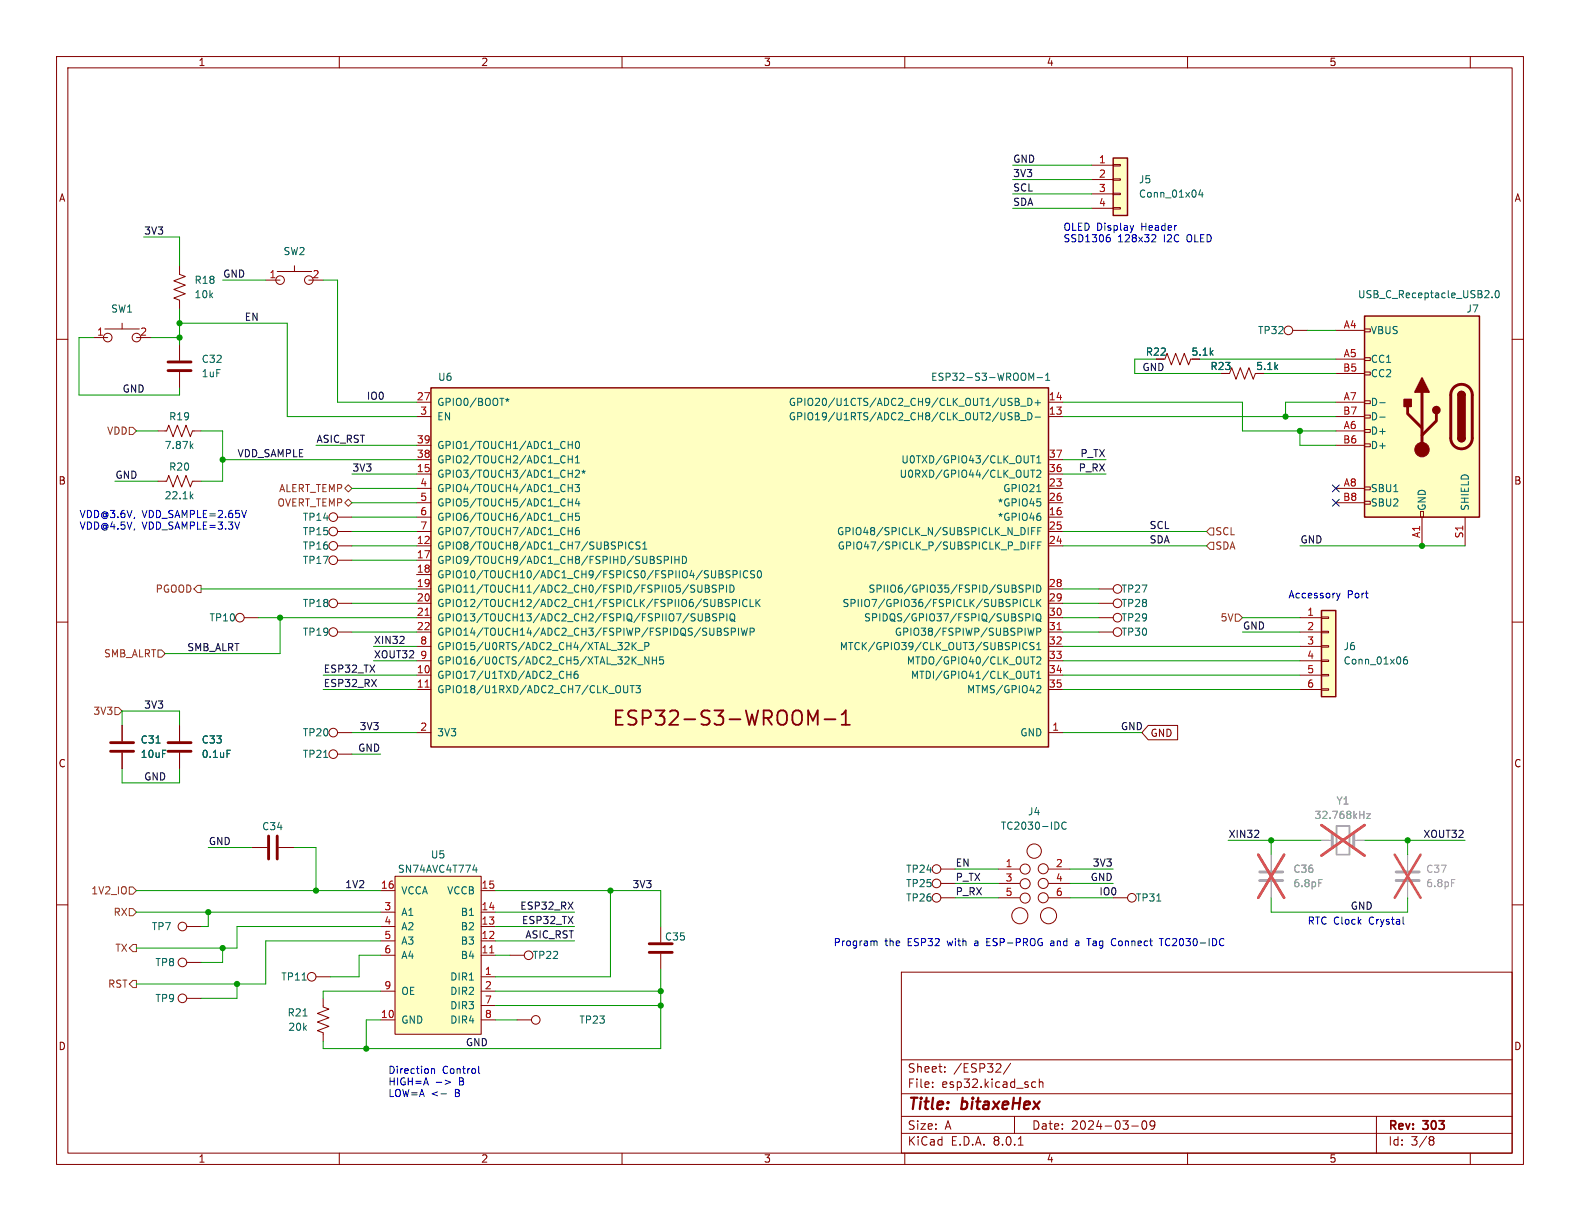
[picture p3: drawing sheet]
<svg xmlns="http://www.w3.org/2000/svg" width="279mm" height="216mm" viewBox="0 0 279 216" stroke-linecap="round" stroke-linejoin="round" font-family="sans-serif">
<defs><g id="words">
<text font-size="3.5" fill="#840000" x="108.1" y="128.7">ESP32-S3-WROOM-1</text>
<g font-size="2.8" fill="#840000">
<text x="160.4" y="196.8">Title:</text>
<text x="170.1" y="196.8">bitaxeHex</text>
</g>
<g font-size="2.1" fill="#840000">
<text x="160.4" y="189.9">Sheet:</text>
<text x="168.6" y="189.9">/ESP32/</text>
<text x="160.4" y="192.6">File:</text>
<text x="166.5" y="192.6">esp32.kicad_sch</text>
<text x="160.4" y="202.8">KiCad</text>
<text x="160.4" y="200">Size:</text>
<text x="167.1" y="200">A</text>
<text x="168.1" y="202.8">E.D.A.</text>
<text x="175.7" y="202.8">8.0.1</text>
<text x="182.4" y="200">Date:</text>
<text x="189.4" y="200">2024-03-09</text>
<text x="245.4" y="200.2">Rev:</text>
<text x="245.4" y="202.8">Id:</text>
<text x="249.5" y="202.8">3/8</text>
<text x="251.8" y="200.2">303</text>
</g>
<g font-size="1.8" fill="#840000">
<text x="35" y="11.9">1</text>
<text x="85" y="11.9">2</text>
<text x="135" y="11.9">3</text>
<text x="185" y="11.9">4</text>
<text x="235" y="11.9">5</text>
<text x="10.3" y="35.9">A</text>
<text x="267.7" y="35.9">A</text>
<text x="202.5" y="63.1">R22</text>
<text x="210.6" y="63.1">5.1k</text>
<text x="214" y="65.6">R23</text>
<text x="222" y="65.6">5.1k</text>
<text x="10.3" y="85.9">B</text>
<text x="267.7" y="85.9">B</text>
<text x="203.4" y="130.5">GND</text>
<text x="10.3" y="135.9">C</text>
<text x="267.7" y="135.9">C</text>
<text x="10.3" y="185.9">D</text>
<text x="267.7" y="185.9">D</text>
<text x="35" y="205.8">1</text>
<text x="85" y="205.8">2</text>
<text x="135" y="205.8">3</text>
<text x="185" y="205.8">4</text>
<text x="235" y="205.8">5</text>
</g>
<g font-size="1.8" fill="#0f0f0f">
<text x="179.1" y="28.9">GND</text>
<text x="179.1" y="31.4">3V3</text>
<text x="179.1" y="33.9">SCL</text>
<text x="25.4" y="41.6">3V3</text>
<text x="179.1" y="36.5">SDA</text>
<text x="39.4" y="49.2">GND</text>
<text x="43.2" y="56.8">EN</text>
<text x="201.9" y="65.7">GND</text>
<text x="21.6" y="69.5">GND</text>
<text x="64.8" y="70.8">IO0</text>
<text x="41.9" y="80.9">VDD_SAMPLE</text>
<text x="55.9" y="78.4">ASIC_RST</text>
<text x="62.2" y="83.5">3V3</text>
<text x="190.7" y="83.5">P_RX</text>
<text x="191" y="80.9">P_TX</text>
<text x="20.3" y="84.7">GND</text>
<text x="203.2" y="93.6">SCL</text>
<text x="203.2" y="96.2">SDA</text>
<text x="229.9" y="96.2">GND</text>
<text x="66" y="114">XIN32</text>
<text x="219.7" y="111.4">GND</text>
<text x="33" y="115.2">SMB_ALRT</text>
<text x="57.1" y="119">ESP32_TX</text>
<text x="66" y="116.5">XOUT32</text>
<text x="25.4" y="125.4">3V3</text>
<text x="57.1" y="121.6">ESP32_RX</text>
<text x="63.5" y="129.2">3V3</text>
<text x="198.1" y="129.2">GND</text>
<text x="63.2" y="133">GND</text>
<text x="25.4" y="138.1">GND</text>
<text x="36.8" y="149.5">GND</text>
<text x="217.2" y="148.2">XIN32</text>
<text x="251.6" y="148.2">XOUT32</text>
<text x="168.9" y="155.9">P_TX</text>
<text x="168.9" y="153.3">EN</text>
<text x="192.8" y="155.9">GND</text>
<text x="193.1" y="153.3">3V3</text>
<text x="61" y="157.1">1V2</text>
<text x="91.9" y="160.9">ESP32_RX</text>
<text x="111.8" y="157.1">3V3</text>
<text x="168.9" y="158.4">P_RX</text>
<text x="194.3" y="158.4">IO0</text>
<text x="238.8" y="160.9">GND</text>
<text x="92.2" y="163.5">ESP32_TX</text>
<text x="92.8" y="166">ASIC_RST</text>
<text x="82.3" y="185.1">GND</text>
</g>
<g font-size="1.8" fill="#a90000">
<text x="194.2" y="29">1</text>
<text x="194.2" y="31.5">2</text>
<text x="194.2" y="34">3</text>
<text x="194.2" y="36.6">4</text>
<text x="47.6" y="49.3">1</text>
<text x="55.2" y="49.3">2</text>
<text x="17.1" y="59.4">1</text>
<text x="24.7" y="59.4">2</text>
<text x="237.5" y="58.2">A4</text>
<text x="237.4" y="65.8">B5</text>
<text x="237.5" y="63.2">A5</text>
<text x="73.6" y="70.9">27</text>
<text x="185.4" y="70.9">14</text>
<text x="237.5" y="70.9">A7</text>
<text x="74.2" y="73.4">3</text>
<text x="185.4" y="73.4">13</text>
<text x="237.4" y="73.4">B7</text>
<text x="237.5" y="75.9">A6</text>
<text x="73.6" y="83.6">15</text>
<text x="73.6" y="81">38</text>
<text x="73.6" y="78.5">39</text>
<text x="185.4" y="83.6">36</text>
<text x="185.4" y="81">37</text>
<text x="237.4" y="78.5">B6</text>
<text x="74.2" y="86.1">4</text>
<text x="74.2" y="88.6">5</text>
<text x="185.4" y="86.1">23</text>
<text x="185.4" y="88.6">26</text>
<text x="237.4" y="88.6">B8</text>
<text x="237.5" y="86.1">A8</text>
<text x="74.2" y="91.2">6</text>
<text x="74.2" y="93.7">7</text>
<text x="185.4" y="91.2">16</text>
<text x="185.4" y="93.7">25</text>
<text x="251.2" y="95.2" transform="rotate(-90 251.2 95.2)">A1</text>
<text x="258.8" y="95.3" transform="rotate(-90 258.8 95.3)">S1</text>
<text x="73.6" y="96.3">12</text>
<text x="73.6" y="98.8">17</text>
<text x="73.6" y="101.3">18</text>
<text x="185.4" y="96.3">24</text>
<text x="73.6" y="103.9">19</text>
<text x="73.6" y="106.4">20</text>
<text x="185.4" y="103.9">28</text>
<text x="185.4" y="106.4">29</text>
<text x="73.6" y="109">21</text>
<text x="73.6" y="111.5">22</text>
<text x="185.4" y="109">30</text>
<text x="185.4" y="111.5">31</text>
<text x="231.1" y="109">1</text>
<text x="231.1" y="111.5">2</text>
<text x="73.6" y="119.1">10</text>
<text x="74.2" y="114">8</text>
<text x="74.2" y="116.6">9</text>
<text x="185.4" y="114">32</text>
<text x="185.4" y="116.6">33</text>
<text x="185.4" y="119.1">34</text>
<text x="231.1" y="114">3</text>
<text x="231.1" y="116.6">4</text>
<text x="231.1" y="119.1">5</text>
<text x="73.6" y="121.7">11</text>
<text x="185.4" y="121.7">35</text>
<text x="231.1" y="121.7">6</text>
<text x="74.2" y="129.3">2</text>
<text x="186" y="129.3">1</text>
<text x="177.7" y="153.4">1</text>
<text x="177.7" y="156">3</text>
<text x="186.6" y="153.4">2</text>
<text x="186.6" y="156">4</text>
<text x="67.3" y="157.2">16</text>
<text x="67.9" y="161">3</text>
<text x="85" y="161">14</text>
<text x="85" y="157.2">15</text>
<text x="177.7" y="158.5">5</text>
<text x="186.6" y="158.5">6</text>
<text x="67.9" y="163.6">4</text>
<text x="67.9" y="166.1">5</text>
<text x="85" y="166.1">12</text>
<text x="85" y="163.6">13</text>
<text x="67.9" y="168.7">6</text>
<text x="85" y="168.7">11</text>
<text x="85.7" y="172.5">1</text>
<text x="67.9" y="175">9</text>
<text x="85.7" y="175">2</text>
<text x="85.7" y="177.5">7</text>
<text x="67.3" y="180.1">10</text>
<text x="85.7" y="180.1">8</text>
</g>
<g font-size="1.8" fill="#006464">
<text x="201.3" y="32.6">J5</text>
<text x="201.3" y="35.2">Conn_01x04</text>
<text x="50" y="45.3">SW2</text>
<text x="34.3" y="52.9">10k</text>
<text x="34.3" y="50.4">R18</text>
<text x="240" y="52.9">USB_C_Receptacle_USB2.0</text>
<text x="19.6" y="55.5">SW1</text>
<text x="222.4" y="59.3">TP32</text>
<text x="242.3" y="59.3">VBUS</text>
<text x="259.2" y="55.5">J7</text>
<text x="35.6" y="64.4">C32</text>
<text x="242.3" y="64.4">CC1</text>
<text x="35.6" y="66.9">1uF</text>
<text x="77.2" y="72">GPIO0/BOOT*</text>
<text x="77.4" y="67.5">U6</text>
<text x="139.4" y="72">GPIO20/U1CTS/ADC2_CH9/CLK_OUT1/USB_D+</text>
<text x="164.5" y="67.5">ESP32-S3-WROOM-1</text>
<text x="242.3" y="72">D-</text>
<text x="242.3" y="66.9">CC2</text>
<text x="29.8" y="74.5">R19</text>
<text x="77.2" y="74.5">EN</text>
<text x="139.4" y="74.5">GPIO19/U1RTS/ADC2_CH8/CLK_OUT2/USB_D-</text>
<text x="242.3" y="77.1">D+</text>
<text x="242.3" y="74.5">D-</text>
<text x="29" y="79.6">7.87k</text>
<text x="29.8" y="83.4">R20</text>
<text x="77.2" y="82.1">GPIO2/TOUCH2/ADC1_CH1</text>
<text x="77.2" y="79.6">GPIO1/TOUCH1/ADC1_CH0</text>
<text x="159.3" y="82.1">U0TXD/GPIO43/CLK_OUT1</text>
<text x="242.3" y="79.6">D+</text>
<text x="29" y="88.5">22.1k</text>
<text x="77.2" y="84.7">GPIO3/TOUCH3/ADC1_CH2*</text>
<text x="77.2" y="87.2">GPIO4/TOUCH4/ADC1_CH3</text>
<text x="77.2" y="89.8">GPIO5/TOUCH5/ADC1_CH4</text>
<text x="159" y="84.7">U0RXD/GPIO44/CLK_OUT2</text>
<text x="176.3" y="89.8">*GPIO45</text>
<text x="177.3" y="87.2">GPIO21</text>
<text x="242.3" y="87.2">SBU1</text>
<text x="242.3" y="89.8">SBU2</text>
<text x="53.4" y="94.8">TP15</text>
<text x="53.4" y="92.3">TP14</text>
<text x="77.2" y="92.3">GPIO6/TOUCH6/ADC1_CH5</text>
<text x="77.2" y="94.8">GPIO7/TOUCH7/ADC1_CH6</text>
<text x="147.9" y="94.8">GPIO48/SPICLK_N/SUBSPICLK_N_DIFF</text>
<text x="176.3" y="92.3">*GPIO46</text>
<text x="252.3" y="90.4" transform="rotate(-90 252.3 90.4)">GND</text>
<text x="259.9" y="90.4" transform="rotate(-90 259.9 90.4)">SHIELD</text>
<text x="53.4" y="97.4">TP16</text>
<text x="53.4" y="99.9">TP17</text>
<text x="77.2" y="97.4">GPIO8/TOUCH8/ADC1_CH7/SUBSPICS1</text>
<text x="77.2" y="99.9">GPIO9/TOUCH9/ADC1_CH8/FSPIHD/SUBSPIHD</text>
<text x="148" y="97.4">GPIO47/SPICLK_P/SUBSPICLK_P_DIFF</text>
<text x="53.4" y="107.5">TP18</text>
<text x="77.2" y="102.5">GPIO10/TOUCH10/ADC1_CH9/FSPICS0/FSPIIO4/SUBSPICS0</text>
<text x="77.2" y="105">GPIO11/TOUCH11/ADC2_CH0/FSPID/FSPIIO5/SUBSPID</text>
<text x="77.2" y="107.5">GPIO12/TOUCH12/ADC2_CH1/FSPICLK/FSPIIO6/SUBSPICLK</text>
<text x="148.9" y="107.5">SPIIO7/GPIO36/FSPICLK/SUBSPICLK</text>
<text x="153.5" y="105">SPIIO6/GPIO35/FSPID/SUBSPID</text>
<text x="198.2" y="107.5">TP28</text>
<text x="198.2" y="105">TP27</text>
<text x="36.9" y="110.1">TP10</text>
<text x="53.4" y="112.6">TP19</text>
<text x="77.2" y="110.1">GPIO13/TOUCH13/ADC2_CH2/FSPIQ/FSPIIO7/SUBSPIQ</text>
<text x="77.2" y="112.6">GPIO14/TOUCH14/ADC2_CH3/FSPIWP/FSPIDQS/SUBSPIWP</text>
<text x="152.7" y="110.1">SPIDQS/GPIO37/FSPIQ/SUBSPIQ</text>
<text x="158.1" y="112.6">GPIO38/FSPIWP/SUBSPIWP</text>
<text x="198.2" y="112.6">TP30</text>
<text x="198.2" y="110.1">TP29</text>
<text x="77.2" y="115.2">GPIO15/U0RTS/ADC2_CH4/XTAL_32K_P</text>
<text x="77.2" y="117.7">GPIO16/U0CTS/ADC2_CH5/XTAL_32K_NH5</text>
<text x="148.4" y="115.2">MTCK/GPIO39/CLK_OUT3/SUBSPICS1</text>
<text x="160.3" y="117.7">MTDO/GPIO40/CLK_OUT2</text>
<text x="237.5" y="115.2">J6</text>
<text x="237.5" y="117.7">Conn_01x06</text>
<text x="77.2" y="120.2">GPIO17/U1TXD/ADC2_CH6</text>
<text x="77.2" y="122.8">GPIO18/U1RXD/ADC2_CH7/CLK_OUT3</text>
<text x="161" y="120.2">MTDI/GPIO41/CLK_OUT1</text>
<text x="170.9" y="122.8">MTMS/GPIO42</text>
<text x="24.8" y="131.7">C31</text>
<text x="35.6" y="131.7">C33</text>
<text x="53.4" y="130.4">TP20</text>
<text x="77.2" y="130.4">3V3</text>
<text x="180.3" y="130.4">GND</text>
<text x="24.8" y="134.2">10uF</text>
<text x="35.6" y="134.2">0.1uF</text>
<text x="53.4" y="134.2">TP21</text>
<text x="46.3" y="147">C34</text>
<text x="176.9" y="146.9">TC2030-IDC</text>
<text x="181.7" y="144.4">J4</text>
<text x="70.3" y="154.5">SN74AVC4T774</text>
<text x="76.1" y="152">U5</text>
<text x="160.1" y="154.5">TP24</text>
<text x="70.9" y="158.3">VCCA</text>
<text x="79" y="158.3">VCCB</text>
<text x="160.1" y="159.6">TP26</text>
<text x="160.1" y="157.1">TP25</text>
<text x="200.8" y="159.6">TP31</text>
<text x="26.7" y="164.7">TP7</text>
<text x="70.9" y="162.2">A1</text>
<text x="70.9" y="164.7">A2</text>
<text x="70.9" y="167.2">A3</text>
<text x="81.4" y="167.2">B3</text>
<text x="81.4" y="164.7">B2</text>
<text x="81.4" y="162.2">B1</text>
<text x="117.5" y="166.5">C35</text>
<text x="27.4" y="171">TP8</text>
<text x="49.6" y="173.6">TP11</text>
<text x="70.9" y="169.8">A4</text>
<text x="79.5" y="173.6">DIR1</text>
<text x="81.4" y="169.8">B4</text>
<text x="94.1" y="169.8">TP22</text>
<text x="27.4" y="177.4">TP9</text>
<text x="50.8" y="179.9">R21</text>
<text x="70.9" y="176.1">OE</text>
<text x="79.5" y="176.1">DIR2</text>
<text x="79.5" y="178.7">DIR3</text>
<text x="50.9" y="182.5">20k</text>
<text x="70.9" y="181.2">GND</text>
<text x="79.5" y="181.2">DIR4</text>
<text x="102.3" y="181.2">TP23</text>
</g>
<g font-size="1.8" fill="#0000c2">
<text x="188" y="40.9">OLED Display</text>
<text x="201.9" y="40.9">Header</text>
<text x="188" y="42.9">SSD1306</text>
<text x="197.7" y="42.9">128x32</text>
<text x="205.9" y="42.9">I2C</text>
<text x="210.2" y="42.9">OLED</text>
<text x="14" y="91.7">VDD@3.6V,</text>
<text x="14" y="93.7">VDD@4.5V,</text>
<text x="25.1" y="91.7">VDD_SAMPLE=2.65V</text>
<text x="25.1" y="93.7">VDD_SAMPLE=3.3V</text>
<text x="227.7" y="106">Accessory</text>
<text x="238.2" y="106">Port</text>
<text x="147.3" y="167.4">Program</text>
<text x="156.5" y="167.4">the</text>
<text x="160.6" y="167.4">ESP32</text>
<text x="167.8" y="167.4">with</text>
<text x="172.8" y="167.4">a</text>
<text x="175.1" y="167.4">ESP-PROG</text>
<text x="186.6" y="167.4">and</text>
<text x="193.6" y="167.4">Tag</text>
<text x="198" y="167.4">Connect</text>
<text x="206.8" y="167.4">TC2030-IDC</text>
<text x="231.1" y="163.6">RTC Clock</text>
<text x="242.2" y="163.6">Crystal</text>
<text x="68.6" y="190">Direction</text>
<text x="78.2" y="190">Control</text>
<text x="68.6" y="192">HIGH=A</text>
<text x="68.6" y="194.1">LOW=A</text>
<text x="76.2" y="194.1">&lt;-</text>
<text x="80.5" y="194.1">B</text>
<text x="81.3" y="192">B</text>
</g>
<g font-size="1.8" fill="#725600">
<text x="18.8" y="77.1">VDD</text>
<text x="49" y="89.8">OVERT_TEMP</text>
<text x="49.3" y="87.2">ALERT_TEMP</text>
<text x="214.8" y="94.8">SCL</text>
<text x="214.8" y="97.4">SDA</text>
<text x="27.4" y="105">PGOOD</text>
<text x="215.7" y="110.1">5V</text>
<text x="18.3" y="116.4">SMB_ALRT</text>
<text x="16.4" y="126.6">3V3</text>
<text x="16.1" y="158.3">1V2_IO</text>
<text x="20" y="162.2">RX</text>
<text x="20.3" y="168.5">TX</text>
<text x="19" y="174.9">RST</text>
</g>
<g font-size="1.8" fill="#989898">
<text x="236.2" y="142.5">Y1</text>
<text x="232.4" y="145">32.768kHz</text>
<text x="228.6" y="154.5">C36</text>
<text x="252.1" y="154.5">C37</text>
<text x="228.6" y="157.1">6.8pF</text>
<text x="252.1" y="157.1">6.8pF</text>
</g>
</g></defs>
<g fill="none" stroke="#840000" stroke-width=".18">
<path d="M10 10h259.4v195.9h-259.4zM12 12h255.4v191.9h-255.4zM60 10v2M110 10v2M160 10v2M210 10v2M260 10v2M10 60h2M267.4 60h2M10 110h2M267.4 110h2M10 160h2"/>
<path d="M44.4 149.9h2.8M49.3 149.9h2.8M267.4 160h2M159.4 171.9h108v32h-108zM159.4 197.4h108M159.4 193.4h108M159.4 187.4h108M164.9 192.1v.2M164.9 191.4v.1M167.1 189.4v.2M167.1 188.7v.1M178.7 188l-1.3 1.9"/>
<path d="M179.4 197.4v3M182.6 192.2h.5M182.6 191.4h.5M183.8 191.4l.2-.1 .4 .1v.9M183.8 190.8v1.5M200.1 199.1h1.2M202.1 198.3l.2-.1a.81 .81 0 0 1 .6 .6 .81 .81 0 0 1-.3 .8l-.2 .1a.81 .81 0 0 1-.3-1.4zM204.2 198.8l-.3 .3h-.3l-.2-.3 .1-.5 .4-.1 .2 .1a.99 .99 0 0 1-.3 1.4h-.3M243.4 197.4v6.5M60 203.9v2M110 203.9v2M159.4 200.4h108"/>
<path d="M160 203.9v2M180.1 202.5h.8M210 203.9v2M253 201h.3l.3 .3-.3 .3M253 201.6h.3M253.3 201.6l.2 .2 .1 .4-.3 .3h-.3M260 203.9v2"/>
</g>
<path d="M47.5 147.8v4.1M49 147.8v4.1" fill="none" stroke="#840000" stroke-width=".51"/>
<path d="M236.3 146.1h2.3v5h-2.3z" fill="none" stroke="#a1a1a1" stroke-width=".3"/>
<path d="M233.7 148.6h1.9M239.4 148.6h1.9" fill="none" stroke="#a1a1a1" stroke-width=".18"/>
<path d="M235.6 147.3v2.6M239.4 147.3v2.6" fill="none" stroke="#a1a1a1" stroke-width=".51"/>
<path d="M241.7 143.9h.6l-.6 .8h.6" fill="none" stroke="#989898" stroke-width=".18"/>
<path d="M233.7 145.9l7.6 5.4M241.3 145.9l-7.6 5.4" fill="none" stroke="#e65255" stroke-width=".46"/>
<path d="M233.7 108h2.5v15.2h-2.5z" fill="#ffffc2"/>
<g fill="none" stroke="#840000" stroke-width=".18">
<path d="M16.5 59.7h2.5M18.5 58.2h6.1M21.6 57.2v1M24.1 59.7h2.6M31.7 61v2.8M31.7 65.8v2.8M27.9 85.1h1.6l.3-1 .8 2 .8-2 .7 2 .8-2 .8 2 .3-1h1.6M59.7 96.5h2.5M194.3 111.8h2.5M194.3 106.7h2.5M194.3 104.1h2.5M229.9 109.2h3.8"/>
<path d="M229.9 111.8h3.8M229.9 114.3h3.8M229.9 116.8h3.8M229.9 119.4h3.8M233.7 119.3h1.2v.2h-1.2zM233.7 116.7h1.2v.3h-1.2zM233.7 114.2h1.2v.2h-1.2zM233.7 111.6h1.2v.3h-1.2zM233.7 109.1h1.2v.2h-1.2zM21.6 128.3v2.8M21.6 133.1v2.8M31.7 128.3v2.8"/>
<path d="M31.7 133.1v2.8M229.9 121.9h3.8M233.7 121.8h1.2v.2h-1.2zM176.5 153.7h3.8M176.5 156.2h3.8M176.5 158.8h3.8M185.4 153.7h3.8M185.4 156.2h3.8M185.4 158.8h3.8M33 163.8h2.6M33 170.2h2.6M55.9 172.7h2.5"/>
<path d="M57.1 176.5v1.6l1.1 .3-2.1 .8 2.1 .8-2.1 .7 2.1 .8-2.1 .7 1 .4v1.6M90.2 168.9h2.5"/>
<circle cx="19" cy="59.7" r=".76"/>
<circle cx="24.1" cy="59.7" r=".76"/>
<circle cx="58.9" cy="96.5" r=".76"/>
<circle cx="197.6" cy="104.1" r=".76"/>
<circle cx="197.6" cy="111.8" r=".76"/>
<circle cx="197.6" cy="106.7" r=".76"/>
<circle cx="181.3" cy="156.3" r=".89"/>
<circle cx="181.3" cy="158.8" r=".89"/>
<circle cx="181.3" cy="153.7" r=".89"/>
<circle cx="182.9" cy="150.5" r="1.27"/>
<circle cx="184.5" cy="156.2" r=".89"/>
<circle cx="184.5" cy="158.7" r=".89"/>
<circle cx="184.5" cy="153.6" r=".89"/>
<circle cx="32.3" cy="170.2" r=".76"/>
<circle cx="32.3" cy="163.8" r=".76"/>
<circle cx="55.1" cy="172.7" r=".76"/>
<circle cx="93.5" cy="168.9" r=".76"/>
<circle cx="180.3" cy="161.9" r="1.42"/>
<circle cx="185.4" cy="161.9" r="1.42"/>
</g>
<path d="M233.7 108h2.5v15.2h-2.5z" fill="none" stroke="#840000" stroke-width=".25"/>
<path d="M33.8 87.7l.3 .5M34.1 87.4l-.4 .4M248.8 116.1l-.4 .1a.86 .86 0 0 0 0 1.2l.4-.1 .1-.4-.2-.3-.4 .1-.1 .2M27.6 131.4h.7M40.1 132.7h.7M188.5 145.5a.6 .6 0 0 0-.8 .4 .6 .6 0 0 0 .6 .7l.2-.1M53.4 173.3h.8M53.6 179.6h.7" fill="none" stroke="#006464" stroke-width=".18"/>
<path d="M29.7 65.5h4.1M29.7 64h4.1M19.6 132.8h4M19.6 131.3h4M29.7 132.8h4.1M29.7 131.3h4.1" fill="none" stroke="#840000" stroke-width=".51"/>
<path d="M222.8 155.7h4M222.8 154.2h4M246.9 155.7h4.1M246.9 154.2h4.1" fill="none" stroke="#a1a1a1" stroke-width=".51"/>
<path d="M224.8 151.1v2.8M224.8 156v2.8M248.9 151.1v2.8M248.9 156v2.8" fill="none" stroke="#a1a1a1" stroke-width=".18"/>
<path d="M233.2 155.5h.6M256.7 155.5h.6" fill="none" stroke="#989898" stroke-width=".18"/>
<path d="M222.5 151.1l4.6 7.7M227.1 151.1l-4.6 7.7M246.6 151.1l4.6 7.7M251.2 151.1l-4.6 7.7" fill="none" stroke="#e65255" stroke-width=".46"/>
<path d="M241.3 55.9h20.3v35.5h-20.3z" fill="#ffffc2"/>
<g fill="none" stroke="#840000" stroke-width=".18">
<path d="M236.2 58.4h5.1M241.3 58.2h1v.5h-1zM236.2 63.5h5.1M236.2 76.2h5.1M236.2 71.1h5.1M236.2 66h5.1M236.2 78.7h5.1M236.2 73.7h5.1M241.3 78.5h1v.5h-1zM241.3 75.9h1v.6h-1zM241.3 73.4h1v.5h-1zM241.3 70.9h1v.5h-1z"/>
<path d="M241.3 65.8h1v.5h-1zM241.3 63.2h1v.6h-1zM236.2 86.4h5.1M236.2 88.9h5.1M241.3 88.6h1v.6h-1zM241.3 86.1h1v.5h-1zM251.2 90.4h.5v1h-.5zM251.5 91.4v5.1M259.1 91.4v5.1M196.8 158.8h2.6"/>
<circle cx="200.2" cy="158.7" r=".76"/>
</g>
<path d="M241.3 55.9h20.3v35.5h-20.3zM257.8 77.5a.64 .64 0 0 0 .6 .6 .64 .64 0 0 0 .7-.6M257.8 69.9a.64 .64 0 0 1 .6-.7 .64 .64 0 0 1 .7 .7" fill="none" stroke="#840000" stroke-width=".25"/>
<path d="M248.9 71.9v1.3l2.6 2.5M251.5 69.3v10.2M254 73.2v1.2l-2.5 2.6M257.1 68.5a1.91 1.91 0 0 1 2.1-.4 1.91 1.91 0 0 1 1.1 1.8v7.6a1.91 1.91 0 0 1-1.9 1.9 1.91 1.91 0 0 1-1.9-1.9v-7.8l.2-.6z" fill="none" stroke="#840000" stroke-width=".51"/>
<g fill="#840000" stroke="#840000" stroke-width=".25">
<path d="M257.8 77.5h1.3a.64 .64 0 0 1-.7 .6 .64 .64 0 0 1-.6-.6z"/>
<path d="M257.8 69.9h1.3v7.6h-1.3z"/>
<path d="M258 69.4a.64 .64 0 0 1 .7-.1 .64 .64 0 0 1 .4 .6h-1.3z"/>
<path d="M251.5 66.8l1.2 2.5h-2.5z"/>
<path d="M248.3 70.6h1.3v1.3h-1.3z"/>
<circle cx="254" cy="72.5" r=".63"/>
</g>
<circle cx="251.5" cy="79.5" r="1.27" fill="#840000" stroke="#840000" stroke-width=".18"/>
<path d="M263.8 52.5v.1M264.5 51.5l.2-.1a.68 .68 0 0 1 .4 .6 .68 .68 0 0 1-.4 .6l-.2-.1-.1-.3zM244 71.2h1M244 73.8h1M204.6 159.3h.7" fill="none" stroke="#006464" stroke-width=".18"/>
<path d="M76.2 68.6h109.2v63.5h-109.2z" fill="#ffffc2"/>
<path d="M76.2 68.6h109.2v63.5h-109.2z" fill="none" stroke="#840000" stroke-width=".25"/>
<path d="M143.8 127.4l.8-1.8v2.6M145.8 127.2h1.9M148.8 128.2h1.5M148.8 126.3l.8-.7v2.6" fill="none" stroke="#840000" stroke-width=".32"/>
<g fill="none" stroke="#840000" stroke-width=".18">
<path d="M73.7 73.7h2.5M73.7 71.1h2.5M73.7 78.7h2.5M185.4 73.7h2.6M185.4 71.1h2.6M73.7 96.5h2.5M73.7 83.8h2.5M73.7 91.4h2.5M73.7 99.1h2.5M73.7 86.4h2.5M73.7 94h2.5M73.7 88.9h2.5"/>
<path d="M73.7 81.3h2.5M185.4 96.5h2.6M185.4 83.8h2.6M185.4 91.4h2.6M185.4 86.4h2.6M185.4 94h2.6M185.4 88.9h2.6M185.4 81.3h2.6M73.7 119.4h2.5M73.7 101.6h2.5M73.7 104.1h2.5M73.7 106.7h2.5"/>
<path d="M73.7 109.2h2.5M73.7 111.8h2.5M73.7 114.3h2.5M73.7 116.8h2.5M185.4 119.4h2.6M185.4 104.1h2.6M185.4 106.7h2.6M185.4 109.2h2.6M185.4 111.8h2.6M185.4 114.3h2.6M185.4 116.8h2.6M73.7 129.5h2.5"/>
<path d="M73.7 121.9h2.5M185.4 129.5h2.6M185.4 121.9h2.6"/>
</g>
<g fill="none" stroke="#006464" stroke-width=".18">
<path d="M89.4 70.6l.3 .1M89.7 70.4v.3M89.7 70.7l-.2 .3M89.7 70.7l.2 .3M90 70.6l-.3 .1M100.5 78.7h.7M101.2 78v1.3M101.9 78.2l.2-.2a.68 .68 0 0 1 .4 .7 .68 .68 0 0 1-.4 .6l-.2-.1-.2-.4zM178.8 73h.2M178.9 73.8v.3M179.5 73h.4l.3 .2-.3 .4 .3 .1 .1 .3-.3 .2h-.5zM179.5 70.4h.4l.3 .3-.3 .3 .3 .2 .1 .3-.3 .2h-.5z"/>
<path d="M179.5 73.6h.4M179.5 71h.4M180.5 74.4h1M180.5 71.8h1M181.8 73a.64 .64 0 0 1 .7 .6 .64 .64 0 0 1-.7 .6zM181.8 70.4a.64 .64 0 0 1 .7 .7 .64 .64 0 0 1-.7 .6zM182.4 66.9l.4-.9v1.3M183 73.8h1M183 71.2h1M183.4 66.8h1M183.5 70.7v1M184.9 67.3h.7"/>
<path d="M184.9 66.3l.4-.3v1.3M100.5 93.9h.7M100.5 80.6v1.3M100.5 81.2h.7M100.5 86.3h.7M100.5 88.8h.7M100.5 91.4h.7M101.2 80.6v1.3M101.2 85.7v1.2M101.2 88.2v1.3M101.2 90.7v1.3M101.2 93.3v1.3"/>
<path d="M101.7 85.7h.8l-.4 .5 .3 .1v.5l-.2 .1-.5-.1M101.7 83.3l.5-.2 .3 .4-.8 .9h.8M101.7 81.9h.8M101.7 81l.4-.4v1.3M102.1 88.1l-.4 1h.8M102.4 93.3l-.4 .1a.85 .85 0 0 0 0 1.2l.4-.2 .1-.4-.3-.2h-.3l-.2 .2M102.4 88.6v.9M102.4 90.7h-.6l-.1 .7 .2-.2 .5 .1 .1 .2-.1 .4-.2 .1-.5-.1M102.9 83.3l.3 .1M103.2 83.1v.3M103.2 83.4l-.2 .3M103.2 83.4l.2 .3"/>
<path d="M103.5 83.3l-.3 .1M112 96a.6 .6 0 0 0-.9 .4 .6 .6 0 0 0 .6 .7l.3-.1M113.2 95.9l-.5-.1-.2 .3 .1 .3 .5 .2v.4l-.2 .1-.4-.1M113.7 97.1h.7M113.7 96.2l.3-.4v1.3M117.5 99h.6l.1-.2-.1-.3-.6-.1v1.2M118.7 98.4v1.2M119.3 98.4v1.2M119.3 99h.8M120.1 98.4v1.2M120.7 98.4a.64 .64 0 0 1 .7 .6 .64 .64 0 0 1-.7 .6zM181.8 93.3v1.3"/>
<path d="M181.8 95.8v1.3M182.2 83.1h.8M182.2 80.6h.8M182.4 96.4h.5M182.4 93.9h.5M182.6 80.6v1.3M182.6 83.1v1.3M183 95.8h-.6v1.3M183 93.3h-.6v1.3M183.3 83.3l.5-.2 .3 .4-.8 .9h.8M183.3 86.9h.8M183.3 81l.4-.4v1.3"/>
<path d="M183.3 81.9h.8M183.4 88.2h.6M183.5 96.4h.4M183.5 93.9h.4M183.9 91.3l.2 .2-.2 .5M183.9 88.8l.2 .1-.2 .5M184.1 95.8h-.6v1.3M184.1 93.3h-.6v1.3M100.2 118.7v1.3M100.2 119.3h.8M101 118.7v1.3M102.1 118.7l-.4 .1a.86 .86 0 0 0 0 1.2l.5-.2v-.4l-.2-.2h-.4l-.1 .2"/>
<path d="M111.8 113.6v1.3M112 114.2l.5 .7M112.5 113.6l-.7 .7M112.8 115h.9M114 114.3l.6-.1 .2-.2-.1-.3-.7-.1v1.3M114.8 116.1v1.3l-.8-1.3v1.3M115.4 116.1v1.3M115.4 116.8h.7M116.1 116.1v1.3M117.3 116.1h-.6l-.1 .7 .2-.2 .4 .1 .2 .2-.1 .4-.2 .1-.5-.1M124.1 103.4v1.1l-.1 .2h-.4M124.2 108.5v1.1l-.3 .2"/>
<path d="M124.7 103.4h.5l.2 .3-.2 .4 .2 .1 .1 .3-.3 .2h-.5zM124.7 104.1h.5M124.8 108.5h.4l.3 .3-.3 .3 .3 .2v.3l-.2 .2h-.5zM124.8 109.1h.4M126.7 103.5l-.5-.1-.3 .3 .2 .3 .5 .2v.4l-.2 .1h-.5M126.7 108.6l-.5-.1-.2 .3 .1 .3 .6 .2v.4l-.2 .1-.5-.1M127.2 104.1h.6l.1-.2v-.3l-.7-.2v1.3M127.3 109.2l.6-.1 .1-.1-.1-.3-.6-.2v1.3M128.2 106.4l.8 .5-.3 .4-.5-.1M128.5 103.4v1.3M128.5 108.5v1.3M128.8 111.1h-.5l-.2 .2 .1 .3 .5 .3v.3l-.2 .1h-.4"/>
<path d="M129 106.1l-.5-.1-.3 .2M129.1 101l-.5-.1-.2 .1v.4l.6 .2 .1 .3-.3 .3-.4-.1M129.1 103.4a.64 .64 0 0 1 .7 .7 .64 .64 0 0 1-.7 .6zM129.3 108.6l.1-.1a.43 .43 0 0 1 .5 .5v.4a.42 .42 0 0 1-.4 .4 .42 .42 0 0 1-.4-.4v-.4zM129.3 109.5l.4 .2M129.3 111.7h.6l.2-.2-.1-.3-.7-.1v1.2M129.5 106.7l.6-.1 .1-.2v-.3l-.7-.1v1.3M129.6 101.6l.6-.1 .2-.2-.1-.3-.7-.1v1.3M129.7 109.7l.3 .2M130.6 111.1v1.2M130.8 106v1.3M130.9 100.9v1.3"/>
<path d="M131.1 111.1l.3 1.2 .2-.9 .3 .9 .3-1.2M132.1 106.1a.6 .6 0 0 0-.8 .4 .6 .6 0 0 0 .6 .8l.2-.2M132.2 101a.6 .6 0 0 0-.8 .5 .6 .6 0 0 0 .6 .7l.2-.1M132.7 111.7h.6l.1-.2-.1-.3-.6-.1v1.2M132.7 106v1.3h.6M133.4 101l-.4-.1-.2 .1v.4l.5 .2 .1 .3-.2 .3-.5-.1M133.7 106v1.3M133.9 106.5l.5 .8M134 101l.2-.1a.68 .68 0 0 1 .5 .6 .68 .68 0 0 1-.5 .7l-.2-.1-.1-.4zM134.4 106l-.7 .7M180.4 104.1l.4 .1 .1 .3-.2 .2h-.3M180.4 103.4l.5 .1"/>
<path d="M180.4 106v1.3M181.4 109.2l.6-.1 .1-.1v-.3l-.7-.2v1.3M181.5 104.1h.6l.1-.2-.1-.3-.6-.2v1.3M181.6 113.7a.6 .6 0 0 0-.8 .5 .6 .6 0 0 0 .6 .7l.2-.1M181.8 106.1a.6 .6 0 0 0-.9 .4 .6 .6 0 0 0 .6 .8l.3-.2M182.2 118.7h.8M182.2 116.1h.8M182.3 106v1.3h.6M182.6 116.1v1.3M182.6 118.7v1.3M182.7 108.5v1.3M182.7 103.4v1.3"/>
<path d="M182.9 113.7l-.5-.1-.3 .3 .1 .3 .6 .2v.4l-.2 .1-.5-.1M182.9 111.1l-.3 1.2-.3-.9-.2 .9M183.3 108.7l.2-.2a.43 .43 0 0 1 .6 .5v.4a.42 .42 0 0 1-.5 .4 .42 .42 0 0 1-.4-.4zM183.3 120h.8M183.3 103.4a.64 .64 0 0 1 .8 .7 .64 .64 0 0 1-.8 .6zM183.3 111.7h.6l.2-.2-.1-.3-.7-.1v1.2M183.3 116.3l.5-.2 .3 .4-.8 .9h.8M183.3 106v1.3M183.3 114.9h.8M183.3 114l.4-.4v1.3M183.3 119.1l.4-.4v1.3M183.5 109.5l.6 .4"/>
<path d="M183.5 106.5l.6 .8M184.1 106l-.8 .7M110.3 121.2v1.1l.2 .2 .4-.1 .1-.1v-1.1M111.4 121.2h.8M111.8 121.2v1.3M112.5 121.2h.7l-.4 .5 .4 .1v.6l-.2 .1-.5-.1M183.5 121.2l.4 .1 .2 .3-.8 .9h.8"/>
</g>
<path d="M75.2 108.8h.7M186.9 111.3h.8M75.2 121.5h.7" fill="none" stroke="#a90000" stroke-width=".18"/>
<path d="M69.8 154.9h15.3v28h-15.3z" fill="#ffffc2"/>
<g fill="none" stroke="#840000" stroke-width=".18">
<path d="M31.7 47v1.5l1.1 .4-2.1 .8 2.1 .7-2.1 .8 2.1 .7-2.1 .8 1 .4v1.5M47 49.5h2.5M49 48h6.1M52.1 47v1M54.6 49.5h2.5M27.9 76.2h1.6l.3-1 .8 2 .8-2 .7 2 .8-2 .8 2 .3-1h1.6M59.7 111.8h2.5M67.3 157.5h2.5M69.8 154.9h15.3v28h-15.3zM85.1 157.5h2.5M166.4 158.8h2.5M166.4 153.7h2.5"/>
<path d="M166.4 156.2h2.5M67.3 168.9h2.5M67.3 166.4h2.5M67.3 163.8h2.5M67.3 161.3h2.5M67.3 175.3h2.5M85.1 172.7h2.5M85.1 168.9h2.5M85.1 166.4h2.5M85.1 163.8h2.5M85.1 161.3h2.5M85.1 175.3h2.5"/>
<path d="M85.1 177.8h2.5M116.8 163.8v2.8M116.8 168.7v2.8M67.3 180.3h2.5M85.1 180.3h2.5M91.4 180.3h2.6"/>
<circle cx="49.5" cy="49.5" r=".76"/>
<circle cx="54.6" cy="49.5" r=".76"/>
<circle cx="58.9" cy="111.8" r=".76"/>
<circle cx="165.6" cy="158.7" r=".76"/>
<circle cx="165.6" cy="156.2" r=".76"/>
<circle cx="165.6" cy="153.7" r=".76"/>
<circle cx="94.7" cy="180.3" r=".76"/>
</g>
<path d="M86.6 168.5h.7" fill="none" stroke="#a90000" stroke-width=".18"/>
<path d="M33.8 78.8l.3 .5M34.1 78.5l-.4 .5M83.9 152.9l-.3 .9h.8M84.2 153.4v.8" fill="none" stroke="#006464" stroke-width=".18"/>
<path d="M114.8 168.4h4.1M114.8 166.9h4.1" fill="none" stroke="#840000" stroke-width=".51"/>
<path d="M196.8 27.9h2.6v10.2h-2.6z" fill="#ffffc2"/>
<g fill="none" stroke="#840000" stroke-width=".18">
<path d="M193 29.2h3.8M193 31.8h3.8M193 34.3h3.8M193 36.8h3.8M196.8 36.7h1.3v.3h-1.3zM196.8 34.2h1.3v.2h-1.3zM196.8 31.6h1.3v.3h-1.3zM196.8 29.1h1.3v.2h-1.3zM228.6 58.4h2.5M206 63.5l.4-1 .7 2 .8-2 .8 2 .7-2 .8 2 .4-1M217.4 66l.4-1 .8 2.1 .7-2.1 .8 2.1 .8-2.1 .7 2.1 .4-1.1M59.7 99.1h2.5"/>
<path d="M59.7 94h2.5M59.7 91.4h2.5M43.2 109.2h2.5M59.7 106.7h2.5M194.3 109.2h2.5M21.6 128.3v2.8M21.6 133.1v2.8M31.7 128.3v2.8M31.7 133.1v2.8M59.7 129.5h2.5M59.7 133.4h2.5M203 128.3h5.2v2.5h-5.2l-1.1-1.3z"/>
<path d="M33 176.5h2.6"/>
<circle cx="227.8" cy="58.4" r=".76"/>
<circle cx="58.9" cy="99.1" r=".76"/>
<circle cx="58.9" cy="91.4" r=".76"/>
<circle cx="58.9" cy="94" r=".76"/>
<circle cx="42.4" cy="109.2" r=".76"/>
<circle cx="58.9" cy="106.7" r=".76"/>
<circle cx="197.6" cy="109.2" r=".76"/>
<circle cx="58.9" cy="133.3" r=".76"/>
<circle cx="58.9" cy="129.5" r=".76"/>
<circle cx="32.3" cy="176.5" r=".76"/>
</g>
<path d="M196.8 27.9h2.6v10.2h-2.6z" fill="none" stroke="#840000" stroke-width=".25"/>
<path d="M212.3 33.5l-.3 .9h.8M212.6 34v.9M27.6 131.4h.7M40.1 132.7h.7M57.2 133.9h.8" fill="none" stroke="#006464" stroke-width=".18"/>
<g fill="none" stroke="#725600" stroke-width=".18">
<path d="M22.9 75.6h.6l.6 .6-.6 .6h-.6zM61 86.4l.6-.7 .6 .7-.6 .6zM61 88.9l.6-.6 .6 .6-.6 .6zM214 93.3h.6v1.3h-.6l-.6-.6zM214 95.9h.6v1.3h-.6l-.6-.7zM27.9 114.9h.7l.6 .7-.6 .6h-.7zM34.9 103.5h.7v1.3h-.7l-.6-.7zM218.4 108.6h.7l.6 .6-.6 .7h-.7zM20.3 125.1h.7l.6 .6-.6 .7h-.7zM22.9 156.8h.6l.6 .7-.6 .6h-.6zM22.9 160.7h.6l.6 .6-.6 .6h-.6zM23.5 167h.6v1.3h-.6l-.6-.7z"/>
<path d="M23.5 173.4h.6v1.2h-.6l-.6-.6z"/>
</g>
<g fill="none" stroke="#0000c2" stroke-width=".18">
<path d="M200.5 39.9l-.3 .8M195.9 42h.2l.2 .2v.4l-.4 .2M204.1 41.5l.3 .2-.1 .3-.7 .8h.8M42.4 92.3l-.5 1.3M43.6 90.3l-.4 1.2M236.4 104.9l.3 .8M236.7 105.7l-.2 .4M237 104.9l-.3 .8M154.6 166.6l.1-.2h.3l.1 .8M174.5 166.6h.4M175.1 166h-.6v1.2h.6M186.2 166.4h-.4"/>
<path d="M186.2 166.7h-.3l-.1 .2v.3h.4M190.2 166.4h.5l.1 .8M190.8 166.7h-.4l-.2 .2 .2 .3h.4M192.2 166h.7M192.5 166v1.2M197.1 166l.2 .1M197.3 167.1l-.2 .1M205 166h.7M205.4 166v1.2M206.3 166l-.2 .5 .2 .7M248.2 163.4h.1M76.3 189v.8"/>
<path d="M76.3 189.1l.2-.1h.3v.8M77.1 191.4h1M78 193.4h1M78.7 191l1 .4-1 .3M84.6 188.5v1.1l.2 .2"/>
</g>
<g fill="none" stroke="#009600" stroke-width=".18">
<path d="M179.1 36.8h13.9M179.1 34.3h13.9M179.1 31.8h13.9M179.1 29.2h13.9M16.5 59.7h-2.5v10.2h17.7v-1.3M25.4 41.9h6.3v5.1M26.7 59.7h5M31.7 54.6v6.4M31.7 57.2h19.1v16.5h22.9M39.4 49.5h7.6M57.1 49.5h2.6v21.6h14M231.1 58.4h5.1"/>
<path d="M24.1 76.2h3.8M35.6 76.2h3.8v8.9h-3.8M55.9 78.7h17.8M188 71.1h31.7v5.1h16.5M188 73.7h48.2M204.5 63.5h-3.8v2.5h15.2M212.1 63.5h24.1M223.5 66h12.7M229.9 76.2v2.5h6.3M236.2 71.1h-8.9v2.6M20.3 85.1h7.6M39.4 81.3h34.3"/>
<path d="M62.2 88.9h11.5M62.2 86.4h11.5M62.2 91.4h11.5M62.2 83.8h11.5M62.2 94h11.5M62.2 96.5h11.5M62.2 99.1h11.5M188 83.8h7.6M188 94h25.4M188 96.5h25.4M188 81.3h7.6M229.9 96.5h29.2"/>
<path d="M35.6 104.1h38.1M45.7 109.2h28M49.5 109.2v6.4h-20.3M57.1 119.4h16.6M62.2 111.8h11.5M62.2 106.7h11.5M66 114.3h7.7M66 116.8h7.7M188 114.3h41.9M188 116.8h41.9M188 119.4h41.9M188 111.8h6.3"/>
<path d="M188 109.2h6.3M188 104.1h6.3M188 106.7h6.3M219.7 111.8h10.2M219.7 109.2h10.2M21.6 128.3v-2.6h10.1v2.6M21.6 135.9v2.5h10.1v-2.5M57.1 121.9h16.6M62.2 133.4h5.1M62.2 129.5h11.5M188 121.9h41.9M188 129.5h13.9"/>
<path d="M24.1 157.5h43.2M36.8 149.9h7.6M52.1 149.9h3.8v7.6M87.6 157.5h29.2v6.3M107.9 157.5v15.2h-20.3M168.9 156.2h7.6M168.9 153.7h7.6M168.9 158.8h7.6M189.2 156.2h7.6M189.2 153.7h7.6M189.2 158.8h7.6M217.2 148.6h16.5"/>
<path d="M224.8 158.8v2.5h24.1v-2.5M224.8 148.6v2.5M241.3 148.6h17.8M248.9 148.6v2.5M24.1 161.3h43.2M36.8 161.3v2.5h-1.2M39.4 167.6v2.6h-3.8M41.9 174v2.5h-6.3M67.3 163.8h-25.4v3.8h-17.8M67.3 166.4h-20.3v7.6h-22.9M67.3 168.9h-3.8v3.8h-5.1M67.3 175.3h-10.2v1.2"/>
<path d="M87.6 161.3h14M87.6 163.8h14M87.6 166.4h14M87.6 168.9h2.6M87.6 175.3h29.2M87.6 177.8h29.2M116.8 171.5v13.9h-59.7v-1.2M67.3 180.3h-2.5v5.1M87.6 180.3h3.8"/>
</g>
<path d="M235.6 85.8l1.2 1.2M235.6 88.3l1.2 1.2M236.8 85.8l-1.2 1.2M236.8 88.3l-1.2 1.2" fill="none" stroke="#000084" stroke-width=".18"/>
<path d="M233.2 155.5h.6M241.7 143.9h.6l-.6 .8h.6" fill="none" stroke="#989898" stroke-width=".18"/>
<path d="M224.8 151.1v2.8M224.8 156v2.8M233.7 148.6h1.2M240 148.6h1.3" fill="none" stroke="#a1a1a1" stroke-width=".18"/>
<path d="M222.5 151.1l4.6 7.7M227.1 151.1l-4.6 7.7M233.7 145.9l7.6 5.4M241.3 145.9l-7.6 5.4" fill="none" stroke="#e65255" stroke-width=".46"/>
<g fill="#009600" stroke="#009600" stroke-width=".18">
<circle cx="31.7" cy="57.2" r=".46"/>
<circle cx="31.7" cy="59.7" r=".46"/>
<circle cx="39.4" cy="81.3" r=".46"/>
<circle cx="39.4" cy="167.6" r=".46"/>
<circle cx="36.8" cy="161.3" r=".46"/>
<circle cx="41.9" cy="174" r=".46"/>
<circle cx="55.9" cy="157.5" r=".46"/>
<circle cx="64.8" cy="185.4" r=".46"/>
<circle cx="49.5" cy="109.2" r=".46"/>
<circle cx="224.8" cy="148.6" r=".46"/>
<circle cx="248.9" cy="148.6" r=".46"/>
<circle cx="251.5" cy="96.5" r=".46"/>
<circle cx="227.3" cy="73.7" r=".46"/>
<circle cx="229.9" cy="76.2" r=".46"/>
<circle cx="107.9" cy="157.5" r=".46"/>
<circle cx="116.8" cy="177.8" r=".46"/>
<circle cx="116.8" cy="175.3" r=".46"/>
</g>
<use href="#words"/>
</svg>
